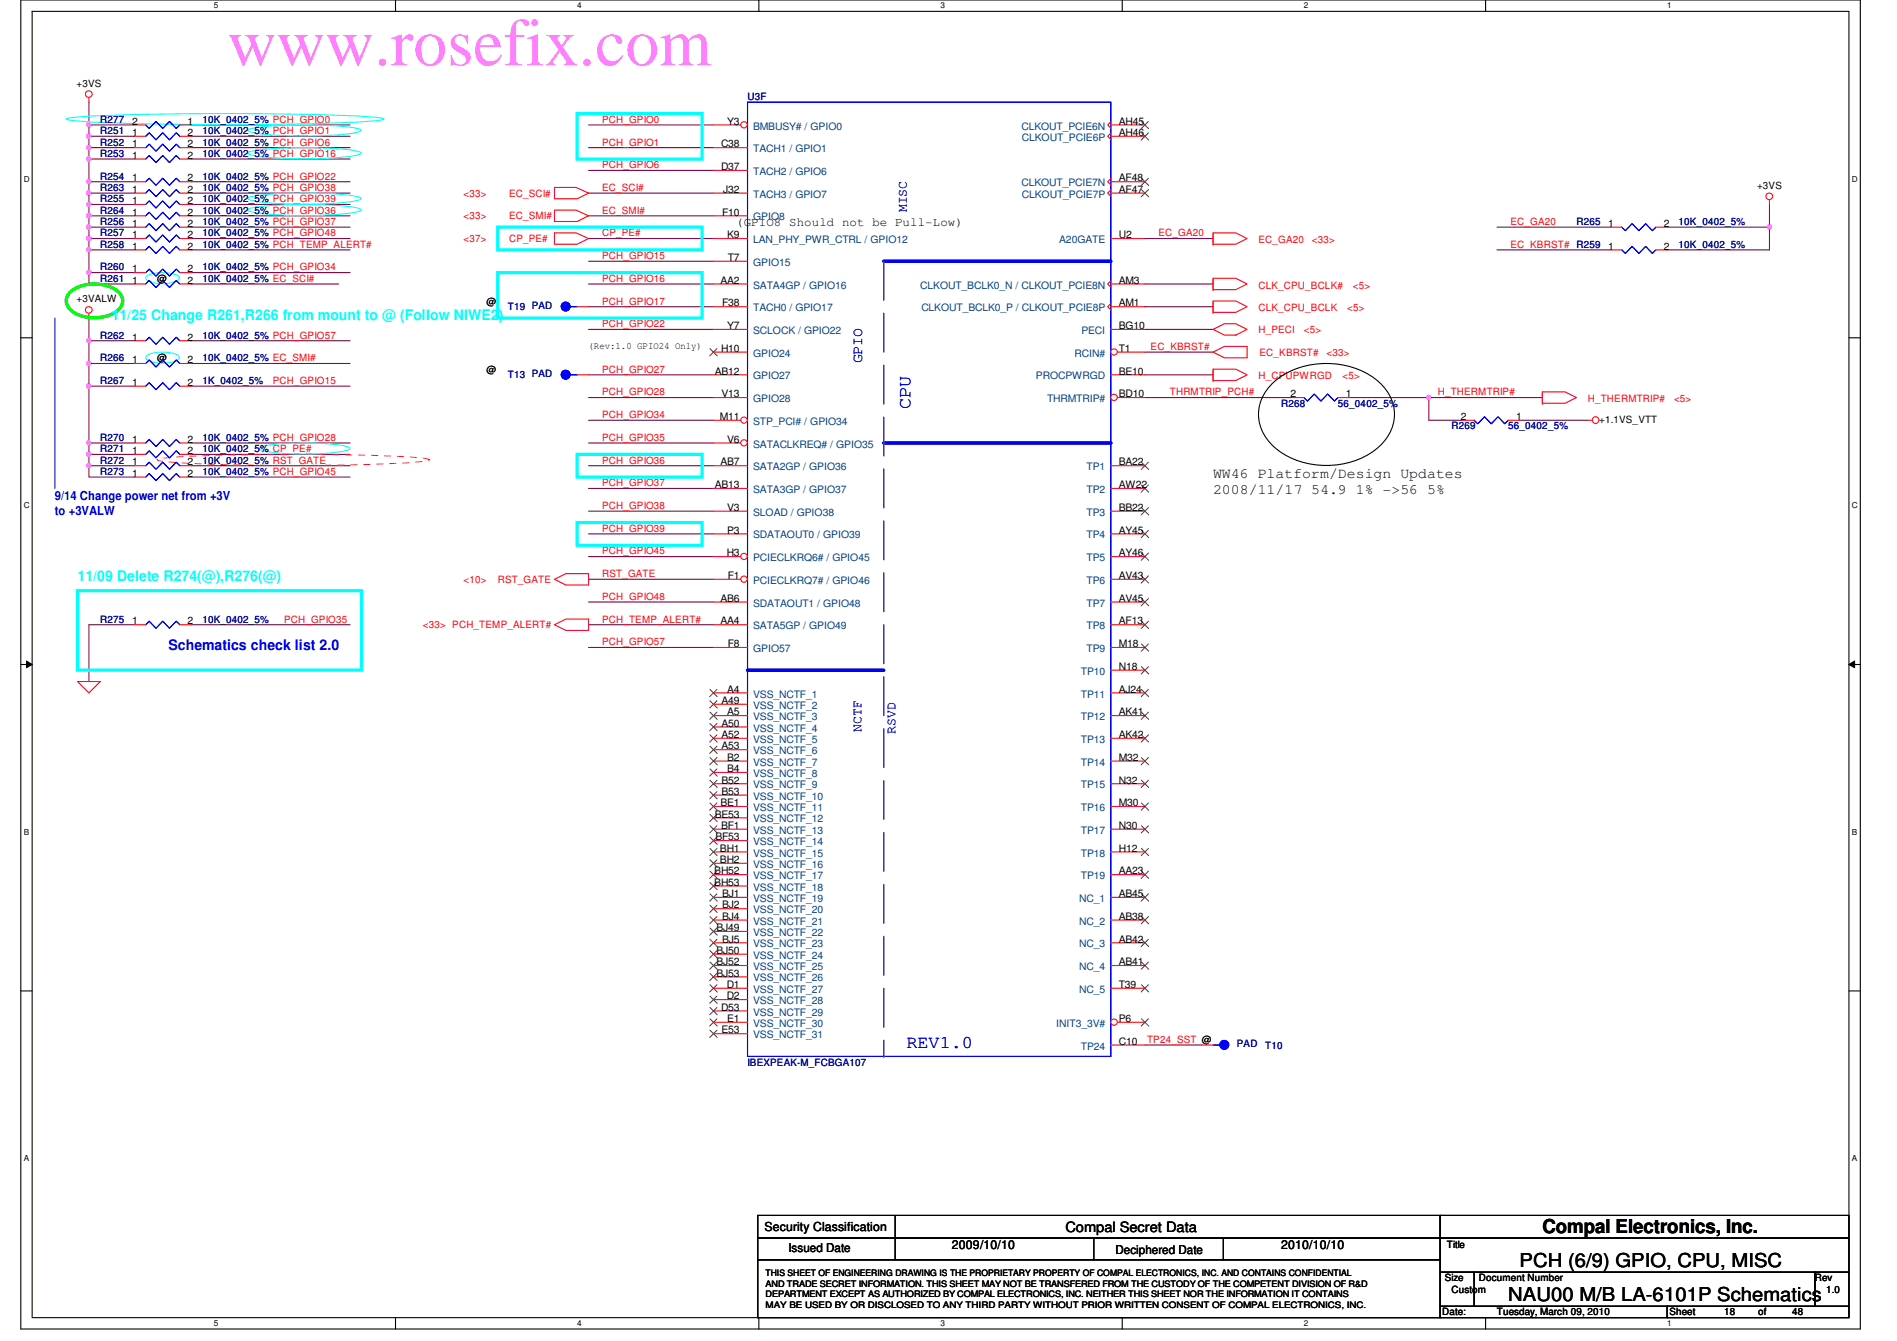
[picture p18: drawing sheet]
<svg xmlns="http://www.w3.org/2000/svg" width="297mm" height="210mm" viewBox="0 0 297 210" stroke-linecap="round" stroke-linejoin="round" font-family="sans-serif">
<defs><g id="words">
<text font-size="10.6" fill="#ff80ff" x="35.6" y="10.2">www.rosefix.com</text>
<g font-size="3">
<text x="241.5" y="193">Compal Electronics, Inc.</text>
<text x="236.2" y="203.6">NAU00 M/B LA-6101P Schematics</text>
<text x="238" y="198.3">PCH (6/9) GPIO, CPU, MISC</text>
</g>
<g font-size="2.8" fill="#00f">
<text x="142.6" y="64" transform="rotate(-90 142.6 64)">CPU</text>
<text x="141.9" y="164">REV1.0</text>
</g>
<g font-size="2.3" fill="#0ff">
<text x="17.5" y="50.1">11/25 Change R261,R266 from mount to @ (Follow NIWE2)</text>
<text x="12.1" y="91">11/09 Delete R274(@),R276(@)</text>
</g>
<g font-size="2.3" fill="#00f">
<text x="135" y="56.9" transform="rotate(-90 135 56.9)">GPIO</text>
<text x="26.4" y="101.7">Schematics check list 2.0</text>
</g>
<g font-size="2.3">
<text x="189.9" y="74.8">WW46 Platform/Design Updates</text>
<text x="189.9" y="77.3">2008/11/17 54.9 1% -&gt;56 5%</text>
</g>
<text font-size="2.2" x="166.8" y="192.8">Compal Secret Data</text>
<g font-size="2.1" fill="#00f">
<text x="142" y="33.2" transform="rotate(-90 142 33.2)">MISC</text>
<text x="134.9" y="114.5" transform="rotate(-90 134.9 114.5)">NCTF</text>
<text x="140.2" y="114.9" transform="rotate(-90 140.2 114.9)">RSVD</text>
</g>
<g font-size="1.9">
<text x="115.3" y="35.3">(GPIO8 Should not be Pull-Low)</text>
<text x="119.7" y="192.7">Security Classification</text>
<text x="123.4" y="196">Issued Date</text>
<text x="149.1" y="195.6">2009/10/10</text>
<text x="174.7" y="196.2">Deciphered Date</text>
<text x="200.6" y="195.6">2010/10/10</text>
</g>
<g font-size="1.9" fill="#00f">
<text x="8.6" y="78.3">9/14 Change power net from +3V</text>
<text x="8.6" y="80.6">to +3VALW</text>
</g>
<g font-size="1.6">
<text x="12" y="13.5">+3VS</text>
<text x="20.7" y="19.5">2</text>
<text x="20.7" y="21.3">1</text>
<text x="20.7" y="23.1">1</text>
<text x="29.4" y="19.5">1</text>
<text x="29.4" y="21.3">2</text>
<text x="29.4" y="23.1">2</text>
<text x="112.9" y="23.1">C38</text>
<text x="113.9" y="19.5">Y3</text>
<text x="175.2" y="21.3">AH46</text>
<text x="175.2" y="19.5">AH45</text>
<text x="20.7" y="24.8">1</text>
<text x="20.7" y="28.4">1</text>
<text x="29.4" y="24.8">2</text>
<text x="29.4" y="28.4">2</text>
<text x="112.9" y="26.6">D37</text>
<text x="175.2" y="28.4">AF48</text>
<text x="275.1" y="29.5">+3VS</text>
<text x="20.7" y="33.7">1</text>
<text x="20.7" y="30.2">1</text>
<text x="20.7" y="35.5">1</text>
<text x="20.7" y="32">1</text>
<text x="29.4" y="33.7">2</text>
<text x="29.4" y="30.2">2</text>
<text x="29.4" y="35.5">2</text>
<text x="29.4" y="32">2</text>
<text x="113.1" y="33.7">F10</text>
<text x="113.2" y="30.2">J32</text>
<text x="175.2" y="30.2">AF47</text>
<text x="251.8" y="35.5">1</text>
<text x="260.5" y="35.5">2</text>
<text x="20.7" y="37.3">1</text>
<text x="20.7" y="39.1">1</text>
<text x="29.4" y="37.3">2</text>
<text x="29.4" y="39.1">2</text>
<text x="113.9" y="37.3">K9</text>
<text x="114" y="40.9">T7</text>
<text x="175.2" y="37.3">U2</text>
<text x="251.8" y="39.1">1</text>
<text x="260.5" y="39.1">2</text>
<text x="12" y="47.3">+3VALW</text>
<text x="20.7" y="42.6">1</text>
<text x="20.7" y="44.4">1</text>
<text x="24.6" y="44.1">@</text>
<text x="29.4" y="42.6">2</text>
<text x="29.4" y="44.4">2</text>
<text x="76.2" y="47.7">@</text>
<text x="112.8" y="44.4">AA2</text>
<text x="113.1" y="48">F38</text>
<text x="175.2" y="44.4">AM3</text>
<text x="175.2" y="48">AM1</text>
<text x="20.7" y="53.3">1</text>
<text x="29.4" y="53.3">2</text>
<text x="113.9" y="51.5">Y7</text>
<text x="175.2" y="51.5">BG10</text>
<text x="20.7" y="56.9">1</text>
<text x="24.6" y="56.6">@</text>
<text x="29.4" y="56.9">2</text>
<text x="76.2" y="58.3">@</text>
<text x="92.2" y="54.6">(Rev:1.0 GPIO24 Only)</text>
<text x="111.9" y="58.6">AB12</text>
<text x="112.9" y="55.1">H10</text>
<text x="175.2" y="55.1">T1</text>
<text x="175.2" y="58.6">BE10</text>
<text x="20.7" y="60.4">1</text>
<text x="29.4" y="60.4">2</text>
<text x="112.7" y="65.7">M11</text>
<text x="113" y="62.2">V13</text>
<text x="175.2" y="62.2">BD10</text>
<text x="202.1" y="62.2">2</text>
<text x="210.7" y="62.2">1</text>
<text x="228.7" y="65.7">2</text>
<text x="237.4" y="65.7">1</text>
<text x="20.7" y="69.3">1</text>
<text x="20.7" y="71.1">1</text>
<text x="29.4" y="69.3">2</text>
<text x="29.4" y="71.1">2</text>
<text x="113.9" y="69.3">V6</text>
<text x="250.4" y="66.2">+1.1VS_VTT</text>
<text x="20.7" y="72.9">1</text>
<text x="20.7" y="74.6">1</text>
<text x="29.4" y="72.9">2</text>
<text x="29.4" y="74.6">2</text>
<text x="111.9" y="76.4">AB13</text>
<text x="112.8" y="72.9">AB7</text>
<text x="175.2" y="72.9">BA22</text>
<text x="175.2" y="76.4">AW22</text>
<text x="113.9" y="80">V3</text>
<text x="113.9" y="83.5">P3</text>
<text x="175.2" y="83.5">AY45</text>
<text x="175.2" y="80">BB22</text>
<text x="113.8" y="87.1">H3</text>
<text x="175.2" y="87.1">AY46</text>
<text x="112.8" y="94.2">AB6</text>
<text x="114" y="90.6">F1</text>
<text x="175.2" y="90.6">AV43</text>
<text x="175.2" y="94.2">AV45</text>
<text x="20.7" y="97.7">1</text>
<text x="29.4" y="97.7">2</text>
<text x="112.8" y="97.7">AA4</text>
<text x="114" y="101.3">F8</text>
<text x="175.2" y="101.3">M18</text>
<text x="175.2" y="97.7">AF13</text>
<text x="175.2" y="104.9">N18</text>
<text x="113" y="110.2">A49</text>
<text x="113" y="113.7">A50</text>
<text x="113.9" y="108.4">A4</text>
<text x="113.9" y="112">A5</text>
<text x="175.2" y="108.4">AJ24</text>
<text x="175.2" y="112">AK41</text>
<text x="113" y="115.5">A52</text>
<text x="113" y="117.3">A53</text>
<text x="113.9" y="119.1">B2</text>
<text x="175.2" y="115.5">AK42</text>
<text x="175.2" y="119.1">M32</text>
<text x="113" y="122.6">B52</text>
<text x="113" y="124.4">B53</text>
<text x="113.9" y="120.9">B4</text>
<text x="175.2" y="122.6">N32</text>
<text x="111.9" y="128">BE53</text>
<text x="112" y="131.5">BF53</text>
<text x="112.8" y="126.2">BE1</text>
<text x="112.9" y="129.8">BF1</text>
<text x="175.2" y="126.2">M30</text>
<text x="175.2" y="129.8">N30</text>
<text x="111.8" y="136.9">BH52</text>
<text x="112.7" y="133.3">BH1</text>
<text x="112.7" y="135.1">BH2</text>
<text x="175.2" y="136.9">AA23</text>
<text x="175.2" y="133.3">H12</text>
<text x="111.8" y="138.6">BH53</text>
<text x="113.1" y="140.4">BJ1</text>
<text x="113.1" y="142.2">BJ2</text>
<text x="113.1" y="144">BJ4</text>
<text x="175.2" y="140.4">AB45</text>
<text x="175.2" y="144">AB38</text>
<text x="112.2" y="145.8">BJ49</text>
<text x="112.2" y="149.3">BJ50</text>
<text x="113.1" y="147.5">BJ5</text>
<text x="175.2" y="147.5">AB42</text>
<text x="112.2" y="151.1">BJ52</text>
<text x="112.2" y="152.9">BJ53</text>
<text x="113.8" y="154.6">D1</text>
<text x="175.2" y="151.1">AB41</text>
<text x="175.2" y="154.6">T39</text>
<text x="112.9" y="158.2">D53</text>
<text x="113" y="161.8">E53</text>
<text x="113.8" y="156.4">D2</text>
<text x="113.9" y="160">E1</text>
<text x="175.2" y="160">P6</text>
<text x="175.2" y="163.5">C10</text>
<text x="226.6" y="195.4">Title</text>
<text x="226.2" y="200.6">Size</text>
<text x="227.3" y="202.4">Custom</text>
<text x="231.6" y="200.6">Document Number</text>
<text x="284.2" y="200.6">Rev</text>
<text x="286" y="202.4">1.0</text>
<text x="225.8" y="205.9">Date:</text>
<text x="234.4" y="205.9">Tuesday, March 09, 2010</text>
<text x="261.4" y="205.9">Sheet</text>
<text x="270" y="205.9">18</text>
<text x="275.3" y="205.9">of</text>
<text x="280.6" y="205.9">48</text>
</g>
<g font-size="1.6" fill="#000080">
<text x="117" y="15.7">U3F</text>
<text x="15.7" y="19.2">R277</text>
<text x="15.7" y="21">R251</text>
<text x="15.7" y="22.8">R252</text>
<text x="31.7" y="19.2">10K_0402_5% PCH_GPIO0</text>
<text x="31.7" y="21">10K_0402_5% PCH_GPIO1</text>
<text x="31.7" y="22.8">10K_0402_5% PCH_GPIO6</text>
<text x="15.7" y="29.9">R263</text>
<text x="15.7" y="24.6">R253</text>
<text x="15.7" y="28.1">R254</text>
<text x="31.7" y="29.9">10K_0402_5% PCH_GPIO38</text>
<text x="31.7" y="24.6">10K_0402_5% PCH_GPIO16</text>
<text x="31.7" y="28.1">10K_0402_5% PCH_GPIO22</text>
<text x="15.7" y="33.4">R264</text>
<text x="15.7" y="35.2">R256</text>
<text x="15.7" y="31.7">R255</text>
<text x="31.7" y="33.4">10K_0402_5% PCH_GPIO36</text>
<text x="31.7" y="35.2">10K_0402_5% PCH_GPIO37</text>
<text x="31.7" y="31.7">10K_0402_5% PCH_GPIO39</text>
<text x="246.8" y="35.2">R265</text>
<text x="262.8" y="35.2">10K_0402_5%</text>
<text x="15.7" y="37">R257</text>
<text x="15.7" y="38.8">R258</text>
<text x="31.7" y="37">10K_0402_5% PCH_GPIO48</text>
<text x="31.7" y="38.8">10K_0402_5% PCH_TEMP_ALERT#</text>
<text x="262.8" y="38.8">10K_0402_5%</text>
<text x="15.7" y="42.3">R260</text>
<text x="15.7" y="44.1">R261</text>
<text x="31.7" y="42.3">10K_0402_5% PCH_GPIO34</text>
<text x="31.7" y="44.1">10K_0402_5% EC_SCI#</text>
<text x="15.7" y="53">R262</text>
<text x="31.7" y="53">10K_0402_5% PCH_GPIO57</text>
<text x="79.5" y="48.6">T19 PAD</text>
<text x="15.7" y="56.6">R266</text>
<text x="31.7" y="56.6">10K_0402_5% EC_SMI#</text>
<text x="79.5" y="59.2">T13 PAD</text>
<text x="15.7" y="60.1">R267</text>
<text x="31.7" y="60.1">1K_0402_5%</text>
<text x="200.6" y="63.7">R268</text>
<text x="209.5" y="63.7">56_0402_5%</text>
<text x="15.7" y="69">R270</text>
<text x="15.7" y="70.8">R271</text>
<text x="31.7" y="69">10K_0402_5% PCH_GPIO28</text>
<text x="31.7" y="70.8">10K_0402_5% CP_PE#</text>
<text x="227.3" y="67.2">R269</text>
<text x="236.2" y="67.2">56_0402_5%</text>
<text x="15.7" y="72.6">R272</text>
<text x="15.7" y="74.3">R273</text>
<text x="31.7" y="72.6">10K_0402_5% RST_GATE</text>
<text x="31.7" y="74.3">10K_0402_5% PCH_GPIO45</text>
<text x="15.7" y="97.5">R275</text>
<text x="31.7" y="97.5">10K_0402_5%</text>
<text x="117" y="166.8">IBEXPEAK-M_FCBGA107</text>
<text x="193.7" y="164">PAD</text>
<text x="198.1" y="164.1">T10</text>
</g>
<g font-size="1.6" fill="#f00">
<text x="94.3" y="19.2">PCH_GPIO0</text>
<text x="94.3" y="22.8">PCH_GPIO1</text>
<text x="94.3" y="26.3">PCH_GPIO6</text>
<text x="94.3" y="29.9">EC_SCI#</text>
<text x="72.6" y="30.8">&lt;33&gt;</text>
<text x="72.6" y="34.3">&lt;33&gt;</text>
<text x="79.7" y="30.8">EC_SCI#</text>
<text x="79.7" y="34.3">EC_SMI#</text>
<text x="94.3" y="33.4">EC_SMI#</text>
<text x="236.5" y="35.2">EC_GA20</text>
<text x="72.6" y="37.9">&lt;37&gt;</text>
<text x="79.7" y="37.9">CP_PE#</text>
<text x="94.3" y="40.6">PCH_GPIO15</text>
<text x="94.3" y="37">CP_PE#</text>
<text x="181.4" y="37">EC_GA20</text>
<text x="197.1" y="38.1">EC_GA20</text>
<text x="205.4" y="38.1">&lt;33&gt;</text>
<text x="236.5" y="38.8">EC_KBRST# R259</text>
<text x="94.3" y="47.7">PCH_GPIO17</text>
<text x="94.3" y="44.1">PCH_GPIO16</text>
<text x="197.1" y="45.2">CLK_CPU_BCLK#</text>
<text x="211.8" y="45.2">&lt;5&gt;</text>
<text x="94.3" y="51.2">PCH_GPIO22</text>
<text x="197.1" y="48.7">CLK_CPU_BCLK</text>
<text x="197.1" y="52.1">H_PECI</text>
<text x="204.2" y="52.1">&lt;5&gt;</text>
<text x="210.9" y="48.7">&lt;5&gt;</text>
<text x="94.3" y="58.3">PCH_GPIO27</text>
<text x="180.2" y="54.8">EC_KBRST#</text>
<text x="197.1" y="59.4">H_CPUPWRGD</text>
<text x="197.2" y="55.7">EC_KBRST#</text>
<text x="207.7" y="55.7">&lt;33&gt;</text>
<text x="210.2" y="59.4">&lt;5&gt;</text>
<text x="42.7" y="60.1">PCH_GPIO15</text>
<text x="94.3" y="65.4">PCH_GPIO34</text>
<text x="94.3" y="61.9">PCH_GPIO28</text>
<text x="183.2" y="61.9">THRMTRIP_PCH#</text>
<text x="225.1" y="61.9">H_THERMTRIP#</text>
<text x="248.6" y="62.9">H_THERMTRIP#</text>
<text x="262.1" y="62.9">&lt;5&gt;</text>
<text x="94.3" y="69">PCH_GPIO35</text>
<text x="94.3" y="72.6">PCH_GPIO36</text>
<text x="94.3" y="76.1">PCH_GPIO37</text>
<text x="94.3" y="79.7">PCH_GPIO38</text>
<text x="94.3" y="83.2">PCH_GPIO39</text>
<text x="94.3" y="86.8">PCH_GPIO45</text>
<text x="72.6" y="91.2">&lt;10&gt;</text>
<text x="77.9" y="91.2">RST_GATE</text>
<text x="94.3" y="93.9">PCH_GPIO48</text>
<text x="94.3" y="90.3">RST_GATE</text>
<text x="44.5" y="97.5">PCH_GPIO35</text>
<text x="66.2" y="98.3">&lt;33&gt; PCH_TEMP_ALERT#</text>
<text x="94.3" y="97.5">PCH_TEMP_ALERT#</text>
<text x="94.3" y="101">PCH_GPIO57</text>
<text x="179.6" y="163.2">TP24_SST @</text>
</g>
<g font-size="1.6" fill="#004080">
<text x="117.9" y="20.3">BMBUSY# / GPIO0</text>
<text x="117.9" y="23.8">TACH1 / GPIO1</text>
<text x="159.9" y="20.3">CLKOUT_PCIE6N</text>
<text x="160" y="22.1">CLKOUT_PCIE6P</text>
<text x="117.9" y="27.4">TACH2 / GPIO6</text>
<text x="159.9" y="29.2">CLKOUT_PCIE7N</text>
<text x="117.9" y="30.9">TACH3 / GPIO7</text>
<text x="117.9" y="34.5">GPIO8</text>
<text x="160" y="30.9">CLKOUT_PCIE7P</text>
<text x="117.9" y="38.1">LAN_PHY_PWR_CTRL / GPIO12</text>
<text x="117.9" y="41.6">GPIO15</text>
<text x="165.9" y="38.1">A20GATE</text>
<text x="117.9" y="45.2">SATA4GP / GPIO16</text>
<text x="144.1" y="45.2">CLKOUT_BCLK0_N / CLKOUT_PCIE8N</text>
<text x="117.9" y="48.7">TACH0 / GPIO17</text>
<text x="117.9" y="52.3">SCLOCK / GPIO22</text>
<text x="144.3" y="48.7">CLKOUT_BCLK0_P / CLKOUT_PCIE8P</text>
<text x="169.3" y="52.3">PECI</text>
<text x="117.9" y="59.4">GPIO27</text>
<text x="117.9" y="55.8">GPIO24</text>
<text x="162.2" y="59.4">PROCPWRGD</text>
<text x="168.3" y="55.8">RCIN#</text>
<text x="117.9" y="62.9">GPIO28</text>
<text x="164" y="62.9">THRMTRIP#</text>
<text x="117.9" y="66.5">STP_PCI# / GPIO34</text>
<text x="117.9" y="70.1">SATACLKREQ# / GPIO35</text>
<text x="117.9" y="77.2">SATA3GP / GPIO37</text>
<text x="117.9" y="73.6">SATA2GP / GPIO36</text>
<text x="170.1" y="73.6">TP1</text>
<text x="170.1" y="77.2">TP2</text>
<text x="117.9" y="80.7">SLOAD / GPIO38</text>
<text x="170.1" y="80.7">TP3</text>
<text x="117.9" y="84.3">SDATAOUT0 / GPIO39</text>
<text x="117.9" y="87.8">PCIECLKRQ6# / GPIO45</text>
<text x="170.1" y="87.8">TP5</text>
<text x="170.1" y="84.3">TP4</text>
<text x="117.9" y="95">SDATAOUT1 / GPIO48</text>
<text x="117.9" y="91.4">PCIECLKRQ7# / GPIO46</text>
<text x="170.1" y="91.4">TP6</text>
<text x="170.1" y="95">TP7</text>
<text x="117.9" y="98.5">SATA5GP / GPIO49</text>
<text x="170.1" y="98.5">TP8</text>
<text x="117.9" y="102.1">GPIO57</text>
<text x="169.2" y="105.6">TP10</text>
<text x="170.1" y="102.1">TP9</text>
<text x="117.9" y="109.2">VSS_NCTF_1</text>
<text x="117.9" y="111">VSS_NCTF_2</text>
<text x="117.9" y="112.7">VSS_NCTF_3</text>
<text x="169.2" y="109.2">TP11</text>
<text x="169.2" y="112.7">TP12</text>
<text x="117.9" y="114.5">VSS_NCTF_4</text>
<text x="117.9" y="116.3">VSS_NCTF_5</text>
<text x="117.9" y="118.1">VSS_NCTF_6</text>
<text x="117.9" y="119.8">VSS_NCTF_7</text>
<text x="169.2" y="116.3">TP13</text>
<text x="169.2" y="119.8">TP14</text>
<text x="117.9" y="121.6">VSS_NCTF_8</text>
<text x="117.9" y="123.4">VSS_NCTF_9</text>
<text x="117.9" y="125.2">VSS_NCTF_10</text>
<text x="169.2" y="123.4">TP15</text>
<text x="117.9" y="127">VSS_NCTF_11</text>
<text x="117.9" y="128.7">VSS_NCTF_12</text>
<text x="117.9" y="130.5">VSS_NCTF_13</text>
<text x="169.2" y="127">TP16</text>
<text x="169.2" y="130.5">TP17</text>
<text x="117.9" y="132.3">VSS_NCTF_14</text>
<text x="117.9" y="134.1">VSS_NCTF_15</text>
<text x="117.9" y="135.8">VSS_NCTF_16</text>
<text x="117.9" y="137.6">VSS_NCTF_17</text>
<text x="169.2" y="137.6">TP19</text>
<text x="169.2" y="134.1">TP18</text>
<text x="117.9" y="139.4">VSS_NCTF_18</text>
<text x="117.9" y="141.2">VSS_NCTF_19</text>
<text x="117.9" y="143">VSS_NCTF_20</text>
<text x="169" y="141.2">NC_1</text>
<text x="117.9" y="144.7">VSS_NCTF_21</text>
<text x="117.9" y="146.5">VSS_NCTF_22</text>
<text x="117.9" y="148.3">VSS_NCTF_23</text>
<text x="169" y="144.7">NC_2</text>
<text x="169" y="148.3">NC_3</text>
<text x="117.9" y="150.1">VSS_NCTF_24</text>
<text x="117.9" y="151.8">VSS_NCTF_25</text>
<text x="117.9" y="153.6">VSS_NCTF_26</text>
<text x="117.9" y="155.4">VSS_NCTF_27</text>
<text x="169" y="151.8">NC_4</text>
<text x="169" y="155.4">NC_5</text>
<text x="117.9" y="157.2">VSS_NCTF_28</text>
<text x="117.9" y="159">VSS_NCTF_29</text>
<text x="117.9" y="160.7">VSS_NCTF_30</text>
<text x="165.4" y="160.7">INIT3_3V#</text>
<text x="117.9" y="162.5">VSS_NCTF_31</text>
<text x="169.2" y="164.3">TP24</text>
</g>
<g font-size="1.4">
<text x="119.9" y="199.7">THIS SHEET OF ENGINEERING DRAWING IS THE PROPRIETARY PROPERTY OF COMPAL ELECTRONICS, INC. AND CONTAINS CONFIDENTIAL</text>
<text x="119.9" y="201.4">AND TRADE SECRET INFORMATION. THIS SHEET MAY NOT BE TRANSFERED FROM THE CUSTODY OF THE COMPETENT DIVISION OF R&amp;D</text>
<text x="119.9" y="203">DEPARTMENT EXCEPT AS AUTHORIZED BY COMPAL ELECTRONICS, INC. NEITHER THIS SHEET NOR THE INFORMATION IT CONTAINS</text>
<text x="119.9" y="204.7">MAY BE USED BY OR DISCLOSED TO ANY THIRD PARTY WITHOUT PRIOR WRITTEN CONSENT OF COMPAL ELECTRONICS, INC.</text>
</g>
<g font-size="1.3">
<text x="33.5" y="1.3">5</text>
<text x="90.4" y="1.3">4</text>
<text x="147.3" y="1.3">3</text>
<text x="204.2" y="1.3">2</text>
<text x="261.1" y="1.3">1</text>
<text x="3.7" y="28.4">D</text>
<text x="290" y="28.4">D</text>
<text x="3.7" y="79.5">C</text>
<text x="290" y="79.5">C</text>
<text x="3.7" y="130.7">B</text>
<text x="290" y="130.7">B</text>
<text x="3.7" y="181.8">A</text>
<text x="290" y="181.8">A</text>
<text x="33.5" y="207.6">5</text>
<text x="90.4" y="207.6">4</text>
<text x="147.3" y="207.6">3</text>
<text x="204.2" y="207.6">2</text>
<text x="261.1" y="207.6">1</text>
</g>
</g></defs>
<path d="M3.3 0h288v208h-288zM5 1.8h284.5v204.4h-284.5z" fill="none" stroke="#000" stroke-width=".17"/>
<g fill="#fff">
<path d="M33.5 .2h.7v1.4h-.7z"/>
<path d="M33.5 206.4h.7v1.4h-.7z"/>
</g>
<path d="M61.9 0v1.8M61.9 206.2v1.8" fill="none" stroke="#000" stroke-width=".17"/>
<g fill="#fff">
<path d="M90.4 .2h.7v1.4h-.7z"/>
<path d="M90.4 206.4h.7v1.4h-.7z"/>
</g>
<path d="M118.8 0v1.8M118.8 206.2v1.8" fill="none" stroke="#000" stroke-width=".17"/>
<g fill="#fff">
<path d="M147.3 .2h.7v1.4h-.7z"/>
<path d="M147.3 206.4h.7v1.4h-.7z"/>
</g>
<path d="M175.7 0v1.8M175.7 206.2v1.8" fill="none" stroke="#000" stroke-width=".17"/>
<g fill="#fff">
<path d="M204.2 .2h.6v1.4h-.6z"/>
<path d="M204.2 206.4h.6v1.4h-.6z"/>
</g>
<path d="M232.6 0v1.8M232.6 206.2v1.8" fill="none" stroke="#000" stroke-width=".17"/>
<g fill="#fff">
<path d="M261.1 .2h.6v1.4h-.6z"/>
<path d="M261.1 206.4h.6v1.4h-.6z"/>
<path d="M3.7 27.3h.9v1.4h-.9z"/>
<path d="M290 27.3h.9v1.4h-.9z"/>
<path d="M3.7 78.4h.9v1.4h-.9z"/>
<path d="M290 78.4h.9v1.4h-.9z"/>
</g>
<path d="M3.3 52.9h1.7M289.5 52.9h1.8" fill="none" stroke="#000" stroke-width=".17"/>
<g fill="#fff">
<path d="M3.7 129.5h.8v1.4h-.8z"/>
<path d="M290 129.5h.8v1.4h-.8z"/>
</g>
<path d="M3.3 104h1.7M289.5 104h1.8" fill="none" stroke="#000" stroke-width=".17"/>
<path d="M4.1 103.5l.9 .5-.9 .5zM289.5 104l.9-.5v1z" fill="#000"/>
<path d="M4.1 103.5l.9 .5-.9 .5zM289.5 104l.9-.5v1z" fill="none" stroke="#000" stroke-width=".16"/>
<g fill="#fff">
<path d="M3.7 180.6h.8v1.4h-.8z"/>
<path d="M290 180.6h.8v1.4h-.8z"/>
</g>
<path d="M3.3 155.1h1.7M289.5 155.1h1.8" fill="none" stroke="#000" stroke-width=".17"/>
<path d="M179.3 37.3h10.6M234.4 35.6h17.8M261.1 35.6h16" fill="none" stroke="#800040" stroke-width=".17"/>
<circle cx="277" cy="35.5" r=".32" fill="#f0f"/>
<circle cx="277" cy="35.5" r=".32" fill="none" stroke="#f0f" stroke-width=".17"/>
<path d="M234.4 39.1h17.8M277.1 35.6v3.5h-16M179.3 55.1h10.6M179.3 58.7h10.6M211.3 62.2h30.2M223.7 65.8h5.4M238 65.8h10.6" fill="none" stroke="#800040" stroke-width=".17"/>
<circle cx="223.7" cy="62.2" r=".32" fill="#f0f"/>
<circle cx="223.7" cy="62.2" r=".32" fill="none" stroke="#f0f" stroke-width=".17"/>
<g fill="none" stroke="#800040" stroke-width=".17">
<path d="M13.9 39.1h7.1M13.9 24.9h7.1M13.9 35.6h7.1M13.9 33.8h7.1M29.9 39.1h24.9M29.9 35.6h24.9M277.1 32v3.6M179.3 51.6h10.6M179.3 48h10.6M179.3 44.4h10.6M92.2 72.9h19.5M92.2 76.5h19.5"/>
<path d="M179.3 62.2h23.1M223.7 62.2v3.6M92.2 97.8h19.5"/>
</g>
<circle cx="13.9" cy="33.8" r=".32" fill="#f0f"/>
<circle cx="13.9" cy="33.8" r=".32" fill="none" stroke="#f0f" stroke-width=".17"/>
<path d="M13.9 37.3v1.8M29.9 33.8h24.9M92.2 26.7h19.5M92.2 69.3h19.5" fill="none" stroke="#800040" stroke-width=".17"/>
<circle cx="13.9" cy="37.3" r=".32" fill="#f0f"/>
<circle cx="13.9" cy="37.3" r=".32" fill="none" stroke="#f0f" stroke-width=".17"/>
<path d="M13.9 19.6v1.7M92.2 19.6h19.5M13.9 23.1v1.8M29.9 21.3h24.9M29.9 23.1h24.9M92.2 23.1h19.5M92.2 40.9h19.5M92.2 65.8h19.5" fill="none" stroke="#800040" stroke-width=".17"/>
<circle cx="13.9" cy="23.1" r=".32" fill="#f0f"/>
<circle cx="13.9" cy="23.1" r=".32" fill="none" stroke="#f0f" stroke-width=".17"/>
<path d="M21 21.3h-7.1v1.8h7.1" fill="none" stroke="#800040" stroke-width=".17"/>
<circle cx="13.9" cy="21.3" r=".32" fill="#f0f"/>
<circle cx="13.9" cy="21.3" r=".32" fill="none" stroke="#f0f" stroke-width=".17"/>
<path d="M21 28.4h-7.1v1.8" fill="none" stroke="#800040" stroke-width=".17"/>
<circle cx="13.9" cy="30.2" r=".32" fill="#f0f"/>
<circle cx="13.9" cy="30.2" r=".32" fill="none" stroke="#f0f" stroke-width=".17"/>
<circle cx="13.9" cy="28.4" r=".32" fill="#f0f"/>
<circle cx="13.9" cy="28.4" r=".32" fill="none" stroke="#f0f" stroke-width=".17"/>
<path d="M13.9 33.8v1.8M92.2 58.7h19.5M92.2 62.2h19.5" fill="none" stroke="#800040" stroke-width=".17"/>
<circle cx="13.9" cy="33.8" r=".32" fill="#f0f"/>
<circle cx="13.9" cy="33.8" r=".32" fill="none" stroke="#f0f" stroke-width=".17"/>
<path d="M21 30.2h-7.1v1.8h7.1M29.9 32h24.9M29.9 30.2h24.9M92.2 80h19.5" fill="none" stroke="#800040" stroke-width=".17"/>
<circle cx="13.9" cy="32" r=".32" fill="#f0f"/>
<circle cx="13.9" cy="32" r=".32" fill="none" stroke="#f0f" stroke-width=".17"/>
<path d="M13.9 32v1.8M13.9 37.3h7.1M29.9 37.3h24.9M92.2 94.2h19.5" fill="none" stroke="#800040" stroke-width=".17"/>
<circle cx="13.9" cy="33.8" r=".32" fill="#f0f"/>
<circle cx="13.9" cy="33.8" r=".32" fill="none" stroke="#f0f" stroke-width=".17"/>
<path d="M13.9 35.6v1.7" fill="none" stroke="#800040" stroke-width=".17"/>
<circle cx="13.9" cy="35.5" r=".32" fill="#f0f"/>
<circle cx="13.9" cy="35.5" r=".32" fill="none" stroke="#f0f" stroke-width=".17"/>
<circle cx="13.9" cy="37.3" r=".32" fill="#f0f"/>
<circle cx="13.9" cy="37.3" r=".32" fill="none" stroke="#f0f" stroke-width=".17"/>
<path d="M13.9 53.3v3.6M13.9 97.8v8.9M92.2 87.1h19.5M92.2 90.7h19.5M92.2 101.3h19.5" fill="none" stroke="#800040" stroke-width=".17"/>
<circle cx="13.9" cy="56.9" r=".32" fill="#f0f"/>
<circle cx="13.9" cy="56.9" r=".32" fill="none" stroke="#f0f" stroke-width=".17"/>
<circle cx="13.9" cy="53.3" r=".32" fill="#f0f"/>
<circle cx="13.9" cy="53.3" r=".32" fill="none" stroke="#f0f" stroke-width=".17"/>
<path d="M13.9 60.5v10.6" fill="none" stroke="#800040" stroke-width=".17"/>
<circle cx="13.9" cy="69.3" r=".32" fill="#f0f"/>
<circle cx="13.9" cy="69.3" r=".32" fill="none" stroke="#f0f" stroke-width=".17"/>
<circle cx="13.9" cy="60.4" r=".32" fill="#f0f"/>
<circle cx="13.9" cy="60.4" r=".32" fill="none" stroke="#f0f" stroke-width=".17"/>
<path d="M13.9 56.9h7.1M29.9 56.9h24.9M13.9 69.3h7.1M13.9 60.5h7.1M13.9 71.1h7.1M29.9 69.3h24.9M29.9 60.5h24.9" fill="none" stroke="#800040" stroke-width=".17"/>
<circle cx="13.9" cy="71.1" r=".32" fill="#f0f"/>
<circle cx="13.9" cy="71.1" r=".32" fill="none" stroke="#f0f" stroke-width=".17"/>
<path d="M21 72.9h-7.1v1.8h7.1M29.9 71.1h24.9M29.9 72.9h24.9M29.9 74.7h24.9" fill="none" stroke="#800040" stroke-width=".17"/>
<circle cx="13.9" cy="72.9" r=".32" fill="#f0f"/>
<circle cx="13.9" cy="72.9" r=".32" fill="none" stroke="#f0f" stroke-width=".17"/>
<path d="M13.9 39.1v3.6h7.1M29.9 24.9h24.9M29.9 28.4h24.9M92.2 33.8h19.5M13.9 56.9v3.6M29.9 42.7h24.9M92.2 48h19.5M13.9 71.1v1.8M13.9 97.8h7.1M29.9 97.8h24.9M179.3 163.6h8.9" fill="none" stroke="#800040" stroke-width=".17"/>
<circle cx="13.9" cy="42.6" r=".32" fill="#f0f"/>
<circle cx="13.9" cy="42.6" r=".32" fill="none" stroke="#f0f" stroke-width=".17"/>
<circle cx="13.9" cy="39.1" r=".32" fill="#f0f"/>
<circle cx="13.9" cy="39.1" r=".32" fill="none" stroke="#f0f" stroke-width=".17"/>
<path d="M13.9 24.9v3.5" fill="none" stroke="#800040" stroke-width=".17"/>
<circle cx="13.9" cy="24.9" r=".32" fill="#f0f"/>
<circle cx="13.9" cy="24.9" r=".32" fill="none" stroke="#f0f" stroke-width=".17"/>
<path d="M13.9 19.6h7.1M29.9 19.6h24.9M92.2 30.2h19.5M92.2 37.3h19.5M13.9 42.7v1.7h7.1M13.9 49.8v3.5h7.1M29.9 44.4h23.1M29.9 53.3h24.9M92.2 51.6h19.5M92.2 44.4h19.5M92.2 83.6h19.5" fill="none" stroke="#800040" stroke-width=".17"/>
<circle cx="13.9" cy="19.5" r=".32" fill="#f0f"/>
<circle cx="13.9" cy="19.5" r=".32" fill="none" stroke="#f0f" stroke-width=".17"/>
<path d="M13.9 16v3.6" fill="none" stroke="#800040" stroke-width=".17"/>
<g fill="none" stroke="#f00" stroke-width=".17">
<path d="M13.9 15.3v.7M21 33.8h1.8M28.1 33.8h1.8M86.8 29.3h3.4l2 .9-1.8 .9h-3.6zM86.8 32.9h3.4l2 .9-1.8 .9h-3.6zM86.8 36.4h3.4l2 .9-1.8 .9h-3.6zM189.9 36.6v1.8M189.9 38.1v-1.7h3.6l1.8 .9-1.8 .9h-3.6M277.1 31.3v.7M13.9 49.1v.7M189.9 43.7v1.8M189.9 45.2v-1.6h3.6l1.8 .8-1.8 .9h-3.6"/>
<path d="M189.9 47.3v1.8M189.9 48.7v-1.6h3.6l1.8 .9-1.8 .9h-3.6M189.9 58v1.7M189.9 59.4v-1.6h3.6l1.8 .9-1.8 .9h-3.6M189.9 55.1l1.8-.9h3.6v1.8h-3.6zM189.9 51.6l1.8-.9h1.8l1.8 .9-1.8 .9h-1.8zM241.5 61.5v1.8M241.5 62.9v-1.6h3.6l1.7 .9-1.7 .9h-3.6M248.6 65.8h.7M21 97.8h1.8M28.1 97.8h1.8M86.8 90.7l1.8-.9h3.6v1.8h-3.6z"/>
<path d="M86.8 97.8l1.8-.9h3.6v1.8h-3.6zM12.1 106.7h3.6l-1.8 1.8z"/>
<circle cx="13.9" cy="14.7" r=".52"/>
<circle cx="277.1" cy="30.7" r=".52"/>
<circle cx="13.9" cy="48.5" r=".52"/>
<circle cx="249.8" cy="65.8" r=".52"/>
</g>
<g fill="none" stroke="#000" stroke-width=".17">
<path d="M199 60.3a12.7 12.7 0 0 1 12.5-2.9 9.3 9.3 0 0 1 6.5 5.5 6.6 6.6 0 0 1-2.3 7.3 13.1 13.1 0 0 1-16 0 6.5 6.5 0 0 1-.7-9.9zM118.7 190.2h106.8v3.6h-106.8zM118.7 193.8h106.8v3.4h-106.8zM118.7 197.2h106.8v9h-106.8zM140.2 190.2v7M171.3 193.8v3.4M191.6 193.8v3.4M225.5 190.2h64v3.6h-64zM225.5 193.8h64v5.3h-64zM225.5 199.1h5.3v5.4h-5.3zM230.8 199.1h53.4v5.4h-53.4zM284.2 199.1h5.3v5.4h-5.3z"/>
<path d="M225.5 204.5h35.6v1.7h-35.6zM261.1 204.5h28.4v1.7h-28.4z"/>
</g>
<path d="M24.6 72a15.3 15.3 0 0 1 4.7-.6 370.3 370.3 0 0 1 36.8 .3l1 .2 .1 .1-.1 .1a125.4 125.4 0 0 1-16.6 .7h-11.8a103.6 103.6 0 0 1-14-.7z" fill="none" stroke="#ff0080" stroke-width=".16" stroke-dasharray="1 1 1 1 1 1 1 1"/>
<path d="M11.1 45.6a6.4 6.4 0 0 1 7.4 0 1.82 1.82 0 0 1 0 3 6.3 6.3 0 0 1-7.4 0 1.84 1.84 0 0 1 0-3z" fill="none" stroke="#0f0" stroke-width=".51"/>
<path d="M22.8 33.8l.6-.6 1 1.1 1.1-1.1 1 1.1 1.1-1.1 .5 .6M8.6 49.8v26.7M22.8 97.8l.6-.6 1 1.1 1.1-1.1 1 1.1 1.1-1.1 .5 .6" fill="none" stroke="#00f" stroke-width=".17"/>
<path d="M10.4 18.6l.1-.1a149.1 149.1 0 0 1 17.3-.7 409.6 409.6 0 0 1 31.2 .6l1 .1 .1 .1-.1 .1a146.3 146.3 0 0 1-17.4 .8 387.5 387.5 0 0 1-31.1-.6zM38.9 23.8a27.1 27.1 0 0 1 7.3-.7 51.7 51.7 0 0 1 9.9 .6l.5 .3a2.62 2.62 0 0 1-1.8 .5 60.6 60.6 0 0 1-15.5-.3l-.5-.2zM38.9 20.3a27.1 27.1 0 0 1 7.3-.7 51.7 51.7 0 0 1 9.9 .5l.5 .3a2.62 2.62 0 0 1-1.8 .5 60.6 60.6 0 0 1-15.5-.2l-.5-.3zM38.9 32.7a27.1 27.1 0 0 1 7.3-.7 51.7 51.7 0 0 1 9.9 .6l.5 .3a2.62 2.62 0 0 1-1.8 .5 60.6 60.6 0 0 1-15.5-.3l-.5-.2zM38.9 30.9a27.1 27.1 0 0 1 7.3-.7 51.7 51.7 0 0 1 9.9 .6l.5 .3a2.62 2.62 0 0 1-1.8 .5 60.6 60.6 0 0 1-15.5-.3l-.5-.2zM22.9 43.3a5.5 5.5 0 0 1 5.1 0l.1 .2a1.45 1.45 0 0 1-1.3 .8 5.3 5.3 0 0 1-3.9-.6l-.1-.2zM22.9 55.7a5.5 5.5 0 0 1 5.1 0l.1 .3a1.45 1.45 0 0 1-1.3 .7 5.3 5.3 0 0 1-3.9-.5l-.1-.2zM40.7 70a21.8 21.8 0 0 1 7-.7 22.2 22.2 0 0 1 7 .7l.1 .2a2.35 2.35 0 0 1-1.7 .6 39.6 39.6 0 0 1-12.1-.3l-.4-.3z" fill="none" stroke="#0ff" stroke-width=".17"/>
<path d="M90.4 17.8h19.5v7.1h-19.5zM77.9 35.6h32v3.5h-32zM77.9 42.7h32v7.1h-32zM90.4 71.1h19.5v3.6h-19.5zM12.1 92.5h44.5v12.4h-44.5zM90.4 81.8h19.5v3.5h-19.5z" fill="none" stroke="#0ff" stroke-width=".51"/>
<circle cx="191.7" cy="163.5" r=".7" fill="#00f"/>
<g fill="none" stroke="#00f" stroke-width=".17">
<path d="M189.9 163.6h1.1"/>
<circle cx="191.7" cy="163.5" r=".7"/>
</g>
<circle cx="191.7" cy="163.5" r=".7" fill="#00f"/>
<g fill="none" stroke="#00f" stroke-width=".17">
<path d="M22.8 19.6l.6 .5 1-1.1 1.1 1.1 1-1.1 1.1 1.1 .5-.5M22.8 30.2l.6-.5 1 1.1 1.1-1.1 1 1.1 1.1-1.1 .5 .5M254 35.6l.5 .5 1.1-1.1 1 1.1 1.1-1.1 1 1.1 .6-.5M22.8 72.9l.6-.6 1 1.1 1.1-1.1 1 1.1 1.1-1.1 .5 .6M189.9 163.6h1.1"/>
<circle cx="191.7" cy="163.5" r=".7"/>
</g>
<path d="M21 19.6h1.8M28.1 19.6h1.8M21 30.2h1.8M28.1 30.2h1.8M252.2 35.6h1.8M259.3 35.6h1.8M21 72.9h1.8M28.1 72.9h1.8M188.2 163.6h1.7" fill="none" stroke="#f00" stroke-width=".17"/>
<circle cx="88.6" cy="48" r=".7" fill="#00f"/>
<g fill="none" stroke="#00f" stroke-width=".17">
<path d="M89.3 48h1.1"/>
<circle cx="88.6" cy="48" r=".7"/>
</g>
<circle cx="88.6" cy="48" r=".7" fill="#00f"/>
<g fill="none" stroke="#00f" stroke-width=".17">
<path d="M117 16h56.9v149.4h-56.9zM22.8 56.9l.6-.6 1 1.1 1.1-1.1 1 1.1 1.1-1.1 .5 .6M89.3 48h1.1"/>
<circle cx="88.6" cy="48" r=".7"/>
</g>
<g fill="none" stroke="#f00" stroke-width=".17">
<path d="M111.7 37.3h5.3M111.7 26.7h5.3M111.7 30.2h5.3M173.9 37.3h5.4M21 56.9h1.8M28.1 56.9h1.8M90.4 48h1.8M111.7 48h5.3M111.7 58.7h5.3M111.7 55.1h5.3M111.7 51.6h5.3M173.9 58.7h5.4"/>
<path d="M111.7 62.2h5.3M111.7 76.5h5.3M111.7 97.8h5.3M111.7 80h5.3M111.7 83.6h5.3M111.7 94.2h5.3M111.7 101.3h5.3M111.7 108.5h5.3M111.7 110.2h5.3M111.7 112h5.3M111.7 113.8h5.3M111.7 115.6h5.3"/>
<path d="M111.7 117.3h5.3M111.7 119.1h5.3M173.9 101.3h5.4M173.9 108.5h5.4M173.9 112h5.4M173.9 104.9h5.4M111.7 120.9h5.3M111.7 122.7h5.3M111.7 124.5h5.3M111.7 126.2h5.3M111.7 128h5.3M111.7 129.8h5.3"/>
<path d="M111.7 131.6h5.3M111.7 133.3h5.3M111.7 135.1h5.3M111.7 136.9h5.3M111.7 138.7h5.3M111.7 140.5h5.3M111.7 142.2h5.3M111.7 144h5.3M111.7 145.8h5.3M111.7 147.6h5.3M111.7 149.4h5.3M111.7 151.1h5.3"/>
<path d="M111.7 152.9h5.3M111.7 154.7h5.3M111.7 156.5h5.3M111.7 158.2h5.3M111.7 160h5.3M111.7 161.8h5.3"/>
</g>
<path d="M138.4 40.9h35.5M138.4 69.3h35.5M117 104.9h21.4" fill="none" stroke="#00f" stroke-width=".51"/>
<path d="M138.4 40.9v124.5M138.4 165.4h.1" fill="none" stroke="#fff" stroke-width=".16" stroke-dasharray="6.1 2"/>
<path d="M138.4 40.9v124.5M138.4 165.4h.1" fill="none" stroke="#00f" stroke-width=".16" stroke-dasharray="6.1 2"/>
<g fill="none" stroke="#804000" stroke-width=".16">
<path d="M111.2 54.6l1.1 1.1M112.3 54.6l-1.2 1.1M111.2 107.9l1.1 1.2M111.2 109.7l1.1 1.1M111.2 111.5l1.1 1.1M111.2 113.2l1.1 1.2M111.2 115l1.1 1.2M111.2 116.8l1.1 1.1M111.2 118.6l1.1 1.1M112.3 107.9l-1.2 1.2M112.3 109.7l-1.2 1.1M112.3 111.5l-1.2 1.1"/>
<path d="M112.3 113.2l-1.2 1.2M112.3 115l-1.2 1.2M112.3 116.8l-1.2 1.1M112.3 118.6l-1.2 1.1M178.7 100.8l1.2 1.1M178.7 104.4l1.2 1.1M178.7 107.9l1.2 1.2M178.7 111.5l1.2 1.1M179.8 100.8l-1.1 1.1M179.8 104.4l-1.1 1.1M179.8 107.9l-1.1 1.2M179.8 111.5l-1.1 1.1"/>
<path d="M111.2 120.4l1.1 1.1M111.2 122.1l1.1 1.2M111.2 123.9l1.1 1.2M111.2 125.7l1.1 1.1M111.2 127.5l1.1 1.1M111.2 129.2l1.1 1.2M111.2 131l1.1 1.2M111.2 132.8l1.1 1.1M111.2 134.6l1.1 1.1M111.2 136.4l1.1 1.1M111.2 138.1l1.1 1.2M111.2 139.9l1.1 1.2"/>
<path d="M112.3 120.4l-1.2 1.1M112.3 122.1l-1.2 1.2M112.3 123.9l-1.2 1.2M112.3 125.7l-1.2 1.1M112.3 127.5l-1.2 1.1M112.3 129.2l-1.2 1.2M112.3 131l-1.2 1.2M112.3 132.8l-1.2 1.1M112.3 134.6l-1.2 1.1M112.3 136.4l-1.2 1.1M112.3 138.1l-1.2 1.2M112.3 139.9l-1.2 1.2"/>
<path d="M111.2 141.7l1.1 1.1M111.2 143.5l1.1 1.1M111.2 145.2l1.1 1.2M111.2 147l1.1 1.2M111.2 148.8l1.1 1.1M111.2 150.6l1.1 1.1M111.2 152.4l1.1 1.1M111.2 154.1l1.1 1.2M111.2 155.9l1.1 1.2M111.2 157.7l1.1 1.1M111.2 159.5l1.1 1.1M112.3 141.7l-1.2 1.1"/>
<path d="M112.3 143.5l-1.2 1.1M112.3 145.2l-1.2 1.2M112.3 147l-1.2 1.2M112.3 148.8l-1.2 1.1M112.3 150.6l-1.2 1.1M112.3 152.4l-1.2 1.1M112.3 154.1l-1.2 1.2M112.3 155.9l-1.2 1.2M112.3 157.7l-1.2 1.1M112.3 159.5l-1.2 1.1M111.2 161.2l1.1 1.2M112.3 161.2l-1.2 1.2"/>
</g>
<circle cx="174.5" cy="55.1" r=".5" fill="#fff"/>
<g fill="none" stroke="#f00" stroke-width=".17">
<path d="M173.9 51.6h5.4M175 55.1h4.3"/>
<circle cx="174.5" cy="55.1" r=".5"/>
</g>
<circle cx="174.5" cy="62.2" r=".5" fill="#fff"/>
<g fill="none" stroke="#f00" stroke-width=".17">
<path d="M173.9 19l-.5 .6 .5 .5M173.9 19.6h5.4M111.7 33.8h5.3M173.9 20.8l-.5 .5 .5 .5M173.9 21.3h5.4M175 62.2h4.3"/>
<circle cx="174.5" cy="62.2" r=".5"/>
</g>
<path d="M178.7 19l1.2 1.2M179.8 19l-1.1 1.2M178.7 20.8l1.2 1.1M179.8 20.8l-1.1 1.1" fill="none" stroke="#804000" stroke-width=".16"/>
<circle cx="116.5" cy="87.1" r=".5" fill="#fff"/>
<g fill="none" stroke="#f00" stroke-width=".17">
<path d="M173.9 27.9l-.5 .5 .5 .6M173.9 29.7l-.5 .5 .5 .5M173.9 28.4h5.4M173.9 30.2h5.4M111.7 87.1h4.3"/>
<circle cx="116.5" cy="87.1" r=".5"/>
</g>
<path d="M178.7 27.9l1.2 1.1M178.7 29.7l1.2 1.1M179.8 27.9l-1.1 1.1M179.8 29.7l-1.1 1.1" fill="none" stroke="#804000" stroke-width=".16"/>
<circle cx="116.5" cy="90.7" r=".5" fill="#fff"/>
<g fill="none" stroke="#f00" stroke-width=".17">
<path d="M111.7 90.7h4.3M173.9 90.7h5.4M173.9 87.1h5.4M173.9 83.6h5.4M173.9 94.2h5.4"/>
<circle cx="116.5" cy="90.7" r=".5"/>
</g>
<path d="M178.7 86.6l1.2 1.1M178.7 83l1.2 1.2M178.7 90.1l1.2 1.2M178.7 93.7l1.2 1.1M179.8 86.6l-1.1 1.1M179.8 83l-1.1 1.2M179.8 90.1l-1.1 1.2M179.8 93.7l-1.1 1.1" fill="none" stroke="#804000" stroke-width=".16"/>
<circle cx="116.5" cy="19.5" r=".5" fill="#fff"/>
<g fill="none" stroke="#f00" stroke-width=".17">
<path d="M111.7 19.6h4.3M111.7 23.1h5.3M111.7 40.9h5.3M111.7 72.9h5.3M173.9 72.9h5.4M173.9 76.5h5.4M173.9 80h5.4M173.9 115.6h5.4M173.9 119.1h5.4M173.9 126.2h5.4M173.9 129.8h5.4M173.9 122.7h5.4"/>
<path d="M173.9 140.5h5.4M173.9 144h5.4M173.9 147.6h5.4M173.9 151.1h5.4M173.9 154.7h5.4"/>
<circle cx="116.5" cy="19.5" r=".5"/>
</g>
<g fill="none" stroke="#804000" stroke-width=".16">
<path d="M178.7 79.5l1.2 1.1M178.7 72.3l1.2 1.2M178.7 75.9l1.2 1.1M179.8 79.5l-1.1 1.1M179.8 72.3l-1.1 1.2M179.8 75.9l-1.1 1.1M178.7 115l1.2 1.2M178.7 118.6l1.2 1.1M179.8 115l-1.1 1.2M179.8 118.6l-1.1 1.1M178.7 125.7l1.2 1.1M178.7 129.2l1.2 1.2"/>
<path d="M178.7 139.9l1.2 1.2M178.7 122.1l1.2 1.2M179.8 125.7l-1.1 1.1M179.8 129.2l-1.1 1.2M179.8 139.9l-1.1 1.2M179.8 122.1l-1.1 1.2M178.7 143.5l1.2 1.1M178.7 147l1.2 1.2M178.7 150.6l1.2 1.1M178.7 154.1l1.2 1.2M179.8 143.5l-1.1 1.1M179.8 147l-1.1 1.2"/>
<path d="M179.8 150.6l-1.1 1.1M179.8 154.1l-1.1 1.2"/>
</g>
<circle cx="174.5" cy="160" r=".5" fill="#fff"/>
<g fill="none" stroke="#f00" stroke-width=".17">
<path d="M175 160h4.3"/>
<circle cx="174.5" cy="160" r=".5"/>
</g>
<path d="M178.7 159.5l1.2 1.1M179.8 159.5l-1.1 1.1" fill="none" stroke="#804000" stroke-width=".16"/>
<circle cx="116.5" cy="65.8" r=".5" fill="#fff"/>
<g fill="none" stroke="#f00" stroke-width=".17">
<path d="M111.7 65.8h4.3"/>
<circle cx="116.5" cy="65.8" r=".5"/>
</g>
<circle cx="116.5" cy="69.3" r=".5" fill="#fff"/>
<g fill="none" stroke="#f00" stroke-width=".17">
<path d="M21 24.9h1.8M21 35.6h1.8M21 37.3h1.8M21 32h1.8M21 28.4h1.8M21 21.3h1.8M21 39.1h1.8M21 23.1h1.8M28.1 24.9h1.8M28.1 35.6h1.8M28.1 37.3h1.8M28.1 32h1.8"/>
<path d="M28.1 28.4h1.8M28.1 21.3h1.8M28.1 39.1h1.8M28.1 23.1h1.8M252.2 39.1h1.8M259.3 39.1h1.8M21 44.4h1.8M21 53.3h1.8M21 42.7h1.8M28.1 44.4h1.8M28.1 53.3h1.8M28.1 42.7h1.8"/>
<path d="M111.7 44.4h5.3M173.9 43.9l-.5 .5 .5 .6M173.9 47.5l-.5 .5 .5 .5M173.9 44.4h5.4M173.9 48h5.4M21 69.3h1.8M21 71.1h1.8M21 74.7h1.8M21 60.5h1.8M28.1 69.3h1.8M28.1 71.1h1.8M28.1 74.7h1.8"/>
<path d="M28.1 60.5h1.8M111.7 69.3h4.3M202.4 62.2h1.8M209.5 62.2h1.8M229.1 65.8h1.7M236.2 65.8h1.8M173.9 97.8h5.4M173.9 136.9h5.4M173.9 133.3h5.4M173.9 163.6h5.4"/>
<circle cx="116.5" cy="69.3" r=".5"/>
</g>
<path d="M178.7 97.2l1.2 1.2M179.8 97.2l-1.1 1.2M178.7 136.4l1.2 1.1M178.7 132.8l1.2 1.1M179.8 136.4l-1.1 1.1M179.8 132.8l-1.1 1.1" fill="none" stroke="#804000" stroke-width=".16"/>
<g fill="none" stroke="#00f" stroke-width=".17">
<path d="M22.8 24.9l.6-.6 1 1.1 1.1-1.1 1 1.1 1.1-1.1 .5 .6M22.8 35.6l.6-.6 1 1.1 1.1-1.1 1 1.1 1.1-1.1 .5 .6M22.8 37.3l.6-.5 1 1.1 1.1-1.1 1 1.1 1.1-1.1 .5 .5M22.8 32l.6-.5 1 1.1 1.1-1.1 1 1.1 1.1-1.1 .5 .5M22.8 28.4l.6-.5 1 1.1 1.1-1.1 1 1.1 1.1-1.1 .5 .5M22.8 21.3l.6-.5 1 1.1 1.1-1.1 1 1.1 1.1-1.1 .5 .5M22.8 39.1l.6-.5 1 1.1 1.1-1.1 1 1.1 1.1-1.1 .5 .5M22.8 23.1l.6-.5 1 1.1 1.1-1.1 1 1.1 1.1-1.1 .5 .5M254 39.1l.5 .6 1.1-1.1 1 1.1 1.1-1.1 1 1.1 .6-.6M22.8 53.3l.6-.5 1 1.1 1.1-1.1 1 1.1 1.1-1.1 .5 .5M22.8 42.7l.6-.6 1 1.1 1.1-1.1 1 1.1 1.1-1.1 .5 .6M22.8 44.4l.6-.5 1 1.1 1.1-1.1 1 1.1 1.1-1.1 .5 .5"/>
<path d="M22.8 69.3l.6-.5 1 1.1 1.1-1.1 1 1.1 1.1-1.1 .5 .5M22.8 71.1l.6-.5 1 1.1 1.1-1.1 1 1.1 1.1-1.1 .5 .5M22.8 74.7l.6-.6 1 1.1 1.1-1.1 1 1.1 1.1-1.1 .5 .6M22.8 60.5l.6-.6 1 1.1 1.1-1.1 1 1.1 1.1-1.1 .5 .6M204.2 62.2l.5 .6 1.1-1.1 1 1.1 1.1-1.1 1.1 1.1 .5-.6M230.8 65.8l.6 .5 1-1.1 1.1 1.1 1.1-1.1 1 1.1 .6-.5"/>
</g>
<circle cx="88.6" cy="58.6" r=".7" fill="#00f"/>
<g fill="none" stroke="#00f" stroke-width=".17">
<path d="M89.3 58.7h1.1"/>
<circle cx="88.6" cy="58.6" r=".7"/>
</g>
<circle cx="88.6" cy="58.6" r=".7" fill="#00f"/>
<g fill="none" stroke="#00f" stroke-width=".17">
<path d="M89.3 58.7h1.1"/>
<circle cx="88.6" cy="58.6" r=".7"/>
</g>
<path d="M90.4 58.7h1.8" fill="none" stroke="#f00" stroke-width=".17"/>
<circle cx="277" cy="35.5" r=".32" fill="#f0f"/>
<circle cx="277" cy="35.5" r=".32" fill="none" stroke="#f0f" stroke-width=".17"/>
<circle cx="223.7" cy="62.2" r=".32" fill="#f0f"/>
<circle cx="223.7" cy="62.2" r=".32" fill="none" stroke="#f0f" stroke-width=".17"/>
<circle cx="13.9" cy="33.8" r=".32" fill="#f0f"/>
<circle cx="13.9" cy="33.8" r=".32" fill="none" stroke="#f0f" stroke-width=".17"/>
<circle cx="13.9" cy="37.3" r=".32" fill="#f0f"/>
<circle cx="13.9" cy="37.3" r=".32" fill="none" stroke="#f0f" stroke-width=".17"/>
<circle cx="13.9" cy="23.1" r=".32" fill="#f0f"/>
<circle cx="13.9" cy="23.1" r=".32" fill="none" stroke="#f0f" stroke-width=".17"/>
<circle cx="13.9" cy="21.3" r=".32" fill="#f0f"/>
<circle cx="13.9" cy="21.3" r=".32" fill="none" stroke="#f0f" stroke-width=".17"/>
<circle cx="13.9" cy="30.2" r=".32" fill="#f0f"/>
<circle cx="13.9" cy="30.2" r=".32" fill="none" stroke="#f0f" stroke-width=".17"/>
<circle cx="13.9" cy="28.4" r=".32" fill="#f0f"/>
<circle cx="13.9" cy="28.4" r=".32" fill="none" stroke="#f0f" stroke-width=".17"/>
<circle cx="13.9" cy="33.8" r=".32" fill="#f0f"/>
<circle cx="13.9" cy="33.8" r=".32" fill="none" stroke="#f0f" stroke-width=".17"/>
<circle cx="13.9" cy="32" r=".32" fill="#f0f"/>
<circle cx="13.9" cy="32" r=".32" fill="none" stroke="#f0f" stroke-width=".17"/>
<circle cx="13.9" cy="33.8" r=".32" fill="#f0f"/>
<circle cx="13.9" cy="33.8" r=".32" fill="none" stroke="#f0f" stroke-width=".17"/>
<circle cx="13.9" cy="35.5" r=".32" fill="#f0f"/>
<circle cx="13.9" cy="35.5" r=".32" fill="none" stroke="#f0f" stroke-width=".17"/>
<circle cx="13.9" cy="37.3" r=".32" fill="#f0f"/>
<circle cx="13.9" cy="37.3" r=".32" fill="none" stroke="#f0f" stroke-width=".17"/>
<circle cx="13.9" cy="56.9" r=".32" fill="#f0f"/>
<circle cx="13.9" cy="56.9" r=".32" fill="none" stroke="#f0f" stroke-width=".17"/>
<circle cx="13.9" cy="53.3" r=".32" fill="#f0f"/>
<circle cx="13.9" cy="53.3" r=".32" fill="none" stroke="#f0f" stroke-width=".17"/>
<circle cx="13.9" cy="69.3" r=".32" fill="#f0f"/>
<circle cx="13.9" cy="69.3" r=".32" fill="none" stroke="#f0f" stroke-width=".17"/>
<circle cx="13.9" cy="60.4" r=".32" fill="#f0f"/>
<circle cx="13.9" cy="60.4" r=".32" fill="none" stroke="#f0f" stroke-width=".17"/>
<circle cx="13.9" cy="71.1" r=".32" fill="#f0f"/>
<circle cx="13.9" cy="71.1" r=".32" fill="none" stroke="#f0f" stroke-width=".17"/>
<circle cx="13.9" cy="72.9" r=".32" fill="#f0f"/>
<circle cx="13.9" cy="72.9" r=".32" fill="none" stroke="#f0f" stroke-width=".17"/>
<circle cx="13.9" cy="42.6" r=".32" fill="#f0f"/>
<circle cx="13.9" cy="42.6" r=".32" fill="none" stroke="#f0f" stroke-width=".17"/>
<circle cx="13.9" cy="39.1" r=".32" fill="#f0f"/>
<circle cx="13.9" cy="39.1" r=".32" fill="none" stroke="#f0f" stroke-width=".17"/>
<circle cx="13.9" cy="24.9" r=".32" fill="#f0f"/>
<circle cx="13.9" cy="24.9" r=".32" fill="none" stroke="#f0f" stroke-width=".17"/>
<circle cx="13.9" cy="19.5" r=".32" fill="#f0f"/>
<circle cx="13.9" cy="19.5" r=".32" fill="none" stroke="#f0f" stroke-width=".17"/>
<use href="#words"/>
</svg>
